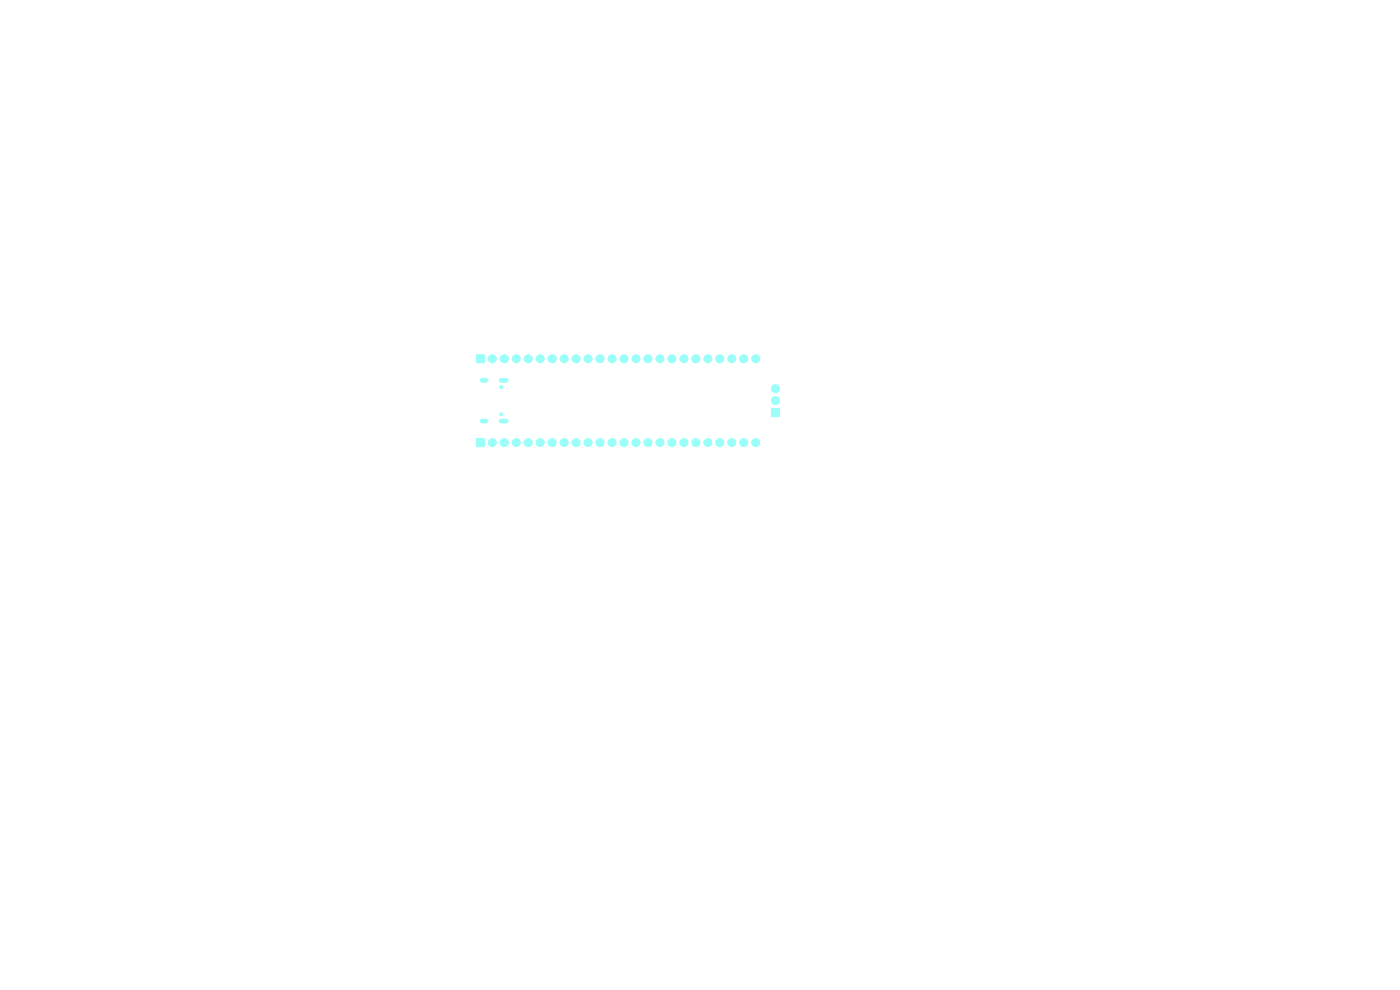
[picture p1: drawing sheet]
<svg xmlns="http://www.w3.org/2000/svg" width="297mm" height="210mm" viewBox="0 0 297 210" stroke-linecap="round" stroke-linejoin="round" font-family="sans-serif">
<g fill="#9afff8" stroke="#9afff8" stroke-width=".21">
<path d="M101.1 75.3h1.7v1.7h-1.7z"/>
<path d="M101.1 93h1.7v1.7h-1.7z"/>
<path d="M163.6 86.7h1.7v1.7h-1.7z"/>
<circle cx="106.4" cy="82.1" r=".32"/>
<circle cx="106.4" cy="87.9" r=".32"/>
<circle cx="104.4" cy="76.1" r=".85"/>
<circle cx="107" cy="76.1" r=".85"/>
<circle cx="109.5" cy="76.1" r=".85"/>
<circle cx="112.1" cy="76.1" r=".85"/>
<circle cx="114.6" cy="76.1" r=".85"/>
<circle cx="117.1" cy="76.1" r=".85"/>
<circle cx="119.7" cy="76.1" r=".85"/>
<circle cx="122.2" cy="76.1" r=".85"/>
<circle cx="124.8" cy="76.1" r=".85"/>
<circle cx="127.3" cy="76.1" r=".85"/>
<circle cx="129.8" cy="76.1" r=".85"/>
<circle cx="132.4" cy="76.1" r=".85"/>
<circle cx="134.9" cy="76.1" r=".85"/>
<circle cx="137.5" cy="76.1" r=".85"/>
<circle cx="140" cy="76.1" r=".85"/>
<circle cx="142.5" cy="76.1" r=".85"/>
<circle cx="145.1" cy="76.1" r=".85"/>
<circle cx="147.6" cy="76.1" r=".85"/>
<circle cx="150.2" cy="76.1" r=".85"/>
<circle cx="152.7" cy="76.1" r=".85"/>
<circle cx="155.2" cy="76.1" r=".85"/>
<circle cx="157.8" cy="76.1" r=".85"/>
<circle cx="160.3" cy="76.1" r=".85"/>
<circle cx="104.4" cy="93.9" r=".85"/>
<circle cx="107" cy="93.9" r=".85"/>
<circle cx="109.5" cy="93.9" r=".85"/>
<circle cx="112.1" cy="93.9" r=".85"/>
<circle cx="114.6" cy="93.9" r=".85"/>
<circle cx="117.1" cy="93.9" r=".85"/>
<circle cx="119.7" cy="93.9" r=".85"/>
<circle cx="122.2" cy="93.9" r=".85"/>
<circle cx="124.8" cy="93.9" r=".85"/>
<circle cx="127.3" cy="93.9" r=".85"/>
<circle cx="129.8" cy="93.9" r=".85"/>
<circle cx="132.4" cy="93.9" r=".85"/>
<circle cx="134.9" cy="93.9" r=".85"/>
<circle cx="137.5" cy="93.9" r=".85"/>
<circle cx="140" cy="93.9" r=".85"/>
<circle cx="142.5" cy="93.9" r=".85"/>
<circle cx="145.1" cy="93.9" r=".85"/>
<circle cx="147.6" cy="93.9" r=".85"/>
<circle cx="150.2" cy="93.9" r=".85"/>
<circle cx="152.7" cy="93.9" r=".85"/>
<circle cx="155.2" cy="93.9" r=".85"/>
<circle cx="157.8" cy="93.9" r=".85"/>
<circle cx="160.3" cy="93.9" r=".85"/>
<circle cx="164.5" cy="85" r=".85"/>
<circle cx="164.5" cy="82.4" r=".85"/>
</g>
<path d="M102.3 80.7h.8M102.3 89.3h.8M106.3 80.7h1.1M106.3 89.3h1.1" fill="none" stroke="#9afff8" stroke-width="1"/>
</svg>
